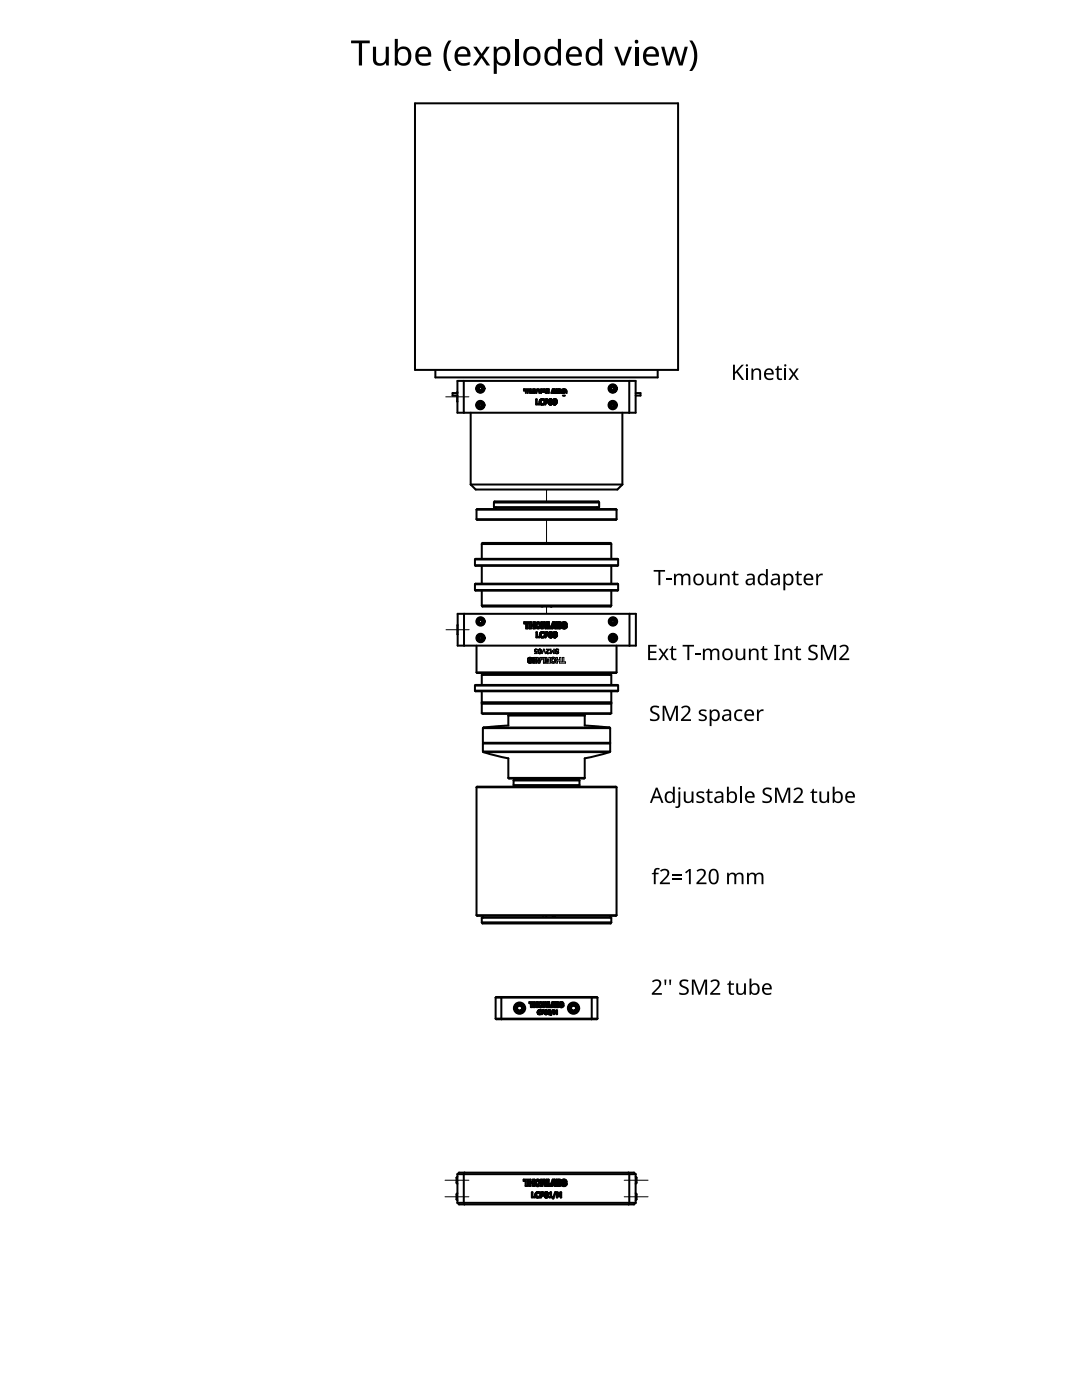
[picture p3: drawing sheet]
<svg xmlns="http://www.w3.org/2000/svg" width="216mm" height="279mm" viewBox="0 0 216 279" stroke-linecap="round" stroke-linejoin="round" font-family="sans-serif">
<g fill="none" stroke="#000" stroke-width=".4">
<path d="M82.8 20.6h52.5v53.2h-52.5zM86.9 73.8v1.5h44.3v-1.5M91.2 78.9l.1 1.2M91.3 78.4h-1v.5h1M91.3 76h35.5v6.4h-35.5zM91.3 78.2l-.1 .2M92.5 76v6.4M95.1 77.6h.1M95.1 77.6l.1 .1M95.1 77.5a.71 .71 0 0 0 .7 .8 .71 .71 0 0 0 .8-.7M95.1 77.5v.1M95.2 77.7h.1"/>
<path d="M95.2 77.7v.1M95.2 77.8h.1M95.2 77.8v.1M95.2 77.9h.1M95.2 77.9l.6 .4M95.3 77.5v.2M95.3 77.5h.1M95.3 77.4l-.2 .1M95.3 77.4v.1M95.3 77.7h.1M95.3 77.7v.1M95.3 77.1l-.2 .4"/>
<path d="M95.3 77.1l.1-.1a.71 .71 0 0 1 1.1 .2M95.3 77.8h.1M95.3 77.8l.2 .3M95.5 77.7l.3 .2M95.5 78.1h.1M95.5 77.3v.4M95.6 78.1h.5M95.7 76.9l-.4 .2M95.7 76.9h.4l.4 .3M95.7 76.9h.1M95.8 78.3h.1M95.9 77.2l.3 .2"/>
<path d="M95.9 77.2l-.4 .1M96.1 78.1h.1M96.1 77.7l-.3 .2M96.2 77.7l-.4 .2M96.2 77.4v.3M96.3 77.9l-.2 .2M96.3 77.9h.1M96.4 77.8l-.1 .1M96.4 77.8h.1M96.4 77.6v.2M96.4 77.6h.1M96.4 77.5v.1"/>
<path d="M96.4 77.5l.2 .1M96.5 77.2l.1 .4M96.6 77.6l-.3 .5-.5 .2M105.3 78.4v-.4h.3v.4M105.9 78.4h.5M107 79.7h.1v.9h.5v.1h-.6zM107.1 78.4v-.3l.2-.2 .3 .2v.3M107.7 79.9v.3M107.8 79.9h-.1M107.9 79.9v.5M107.9 79.9h.1M107.9 79.7l-.1 .2"/>
<path d="M108 79.8l-.1 .1M108 79.7h-.1M108 79.8h.1M108.1 79.8h-.1M108.1 79.8h.1M108.2 79.8h-.1M108.2 79.8l.2 .1M108.2 79.7h-.2M108.2 79.7h.1M108.2 79.7h.2M108.3 77.9l.4 .1v.1l-.4 .1zM108.4 79.7h.1"/>
<path d="M108.4 79.7l.1 .2M108.4 79.9h.1M108.5 79.9h.1M108.9 78.3l.1 .1M108.9 78.3h.1M108.9 78.3l.2-.3-.1-.2-1-.1v.7a.64 .64 0 0 0-.7-.7 .64 .64 0 0 0-.6 .7v-.7h-.3v.4h-.5v-.4h-1.4v.3h.4v.4M109 79.7h-.3v1h.1v-.4h.4l.2-.4M109 79.7h.1M109 79.8h-.2v.4h.2M109 79.8h.1M109.1 79.8h.1M109.1 79.7h.1"/>
<path d="M109.1 78.4v-.7h.4v.7M109.1 78.4v-.7h.3v.7M109.2 79.9h.1M109.2 79.7l.1 .1M109.2 79.9v.1M109.2 80h.1M109.3 79.8h.1M109.3 79.8v.1M109.3 79.9h.1M109.5 79.9v.6M109.6 79.8l-.1 .1M109.6 80h.1"/>
<path d="M109.7 79.9l-.1 .1M109.7 79.9h.1M109.7 79.8v.1M109.8 79.8h-.1M109.8 79.8h.1M109.9 79.8h-.1M109.9 79.8h.1M110 79.8v.1M110 79.7l-.4 .1M110 79.7h.1M110 79.9h.1M110 79.9v.1"/>
<path d="M110 79.7l.1 .1M110 80h.1M110.1 78.4l.2-.7h.3l.3 .7M110.1 79.8l.1 .1M110.2 79.9v.6M110.3 78.4l.2-.4 .1 .4M110.4 79.9v.3M110.4 79.9h.1M110.4 79.8v.1M110.4 79.8h.1M110.5 79.8h-.1M110.5 78.2l.1 .2h-.2z"/>
<path d="M110.5 79.8h.1M110.5 80h.1M110.5 79.9v.1M110.5 79.7v.1M110.5 79.9h.1M110.6 79.7h-.1M110.6 79.9h.1M110.6 79.8v.1M110.6 79.8h.1M110.7 79.8h-.1M110.7 79.8h.1M110.7 79.8l.2 .1"/>
<path d="M110.7 79.7h-.1M110.7 79.7h.1M110.8 79.7h.1M110.9 79.7h.1M110.9 79.9h.1M110.9 80h.1M110.9 79.7l.1 .1M111 79.8l.1 .1M111.1 79.9h.1M111.1 79.9v.1M111.1 80h.1M111.3 77.9l.4 .1v.2h-.4z"/>
<path d="M111.4 78l.3 .1-.3 .1zM111.7 78.4h-.3M111.7 78.4h-.4M112 78.1l.4 .3h-.3zM112 78.4l-.2-.2 .2-.2-.1-.2-.9-.1v.7M112.3 78.9h.4M112.4 78.4h.1M112.4 78l.2 .1zM112.7 78.1h.3v-.2a.62 .62 0 0 0-.9-.1l-.1 .1-.2-.2h-.8v.7l-.3-.7h-.4l-.3 .7M112.7 78.1h.1M112.7 78.1l.4 .3M113 78.4l-.6-.4 .1-.1 .5 .2a.44 .44 0 0 0-.5-.4 .44 .44 0 0 0-.4 .5l.5 .2"/>
<path d="M121.6 77.7v.1M121.6 77.3v.4M121.6 77.8h.1M121.6 77.8l.1 .1M121.7 77.9h.1M121.7 77.9v.1M121.7 77.6l-.1 .1M121.7 77.6v.1M121.7 77.7h.1M121.7 77.7l.1 .3M121.7 78h.1M121.7 78l.1 .1"/>
<path d="M121.8 78.1h.1M121.8 78.1l.5 .2M121.8 78h.1M121.9 78l.3 .2M121.9 77.5l.1 .3M122 77.8l.4 .1M122.2 77.2l.3 .1M122.2 77.2l-.3 .3M122.2 78.2h.1M122.3 78.3h.1M122.5 77.3l.1 .3M122.5 78.1l-.3 .1"/>
<path d="M122.5 78.1h.1M122.6 77.6l-.2 .3M122.7 78l-.2 .1M122.7 78h.1M122.7 77l-.6-.1-.5 .4M122.7 77h.1M122.7 77l.2 .3M122.7 77a.71 .71 0 0 0-1.1 .3M122.8 77.3v.1M122.8 77.3h.1M122.8 77.4h.1M122.8 77.4l.1 .1"/>
<path d="M122.9 77.6l-.2 .4M122.9 77.6h.1M122.9 77.5h.1M122.9 77.5v.1M122.9 77.3a.71 .71 0 0 1-.4 .9 .71 .71 0 0 1-.9-.5M122.9 77.3l.1 .2M123 77.7h.1M123 77.7l-.3 .4-.4 .2M123 77.5h.1M123 77.5v.1M123 77.6v.1M123 77.6h.1"/>
<path d="M125.6 76v6.4M126.8 78.4h1v.5h-1M93.9 96.7l1 1h28.3l1-1M93.9 82.4v14.3M93.9 96.7h30.3M95.1 80.9h.1M95.1 80.8v.1M95.1 80.9l.3 .5 .5 .2M95.1 80.8h.1M95.2 80.8l.2 .5M95.2 80.8h.1M95.2 80.5l-.1 .3"/>
<path d="M95.3 80.5h-.1M95.3 80.4v.1M95.3 80.4h.1M95.4 80.5l-.2 .3M95.4 80.5h.1M95.4 81.3h.1M95.4 81.3l.2 .1M95.4 80.3l-.1 .1M95.4 80.3h.1M95.5 81l.3 .2M95.5 80.2l-.1 .1M95.5 80.2h.1"/>
<path d="M95.6 80.6l-.1 .4M95.6 81.4h.1M95.6 80.2a.71 .71 0 0 0-.4 .9 .71 .71 0 0 0 .9 .4M95.6 80.2h-.1M95.6 80.2l.1 .1M95.6 80.3l-.2 .2M95.7 80.3h-.1M95.7 81.4h.1M95.9 81.6h.1M95.9 80.5l-.3 .1M95.9 80.5l.3 .2M96 81.5l-.1 .1"/>
<path d="M96 81.5h.1M96 80.2l.4 .3M96 80.2h-.4M96 80.2h.1a.71 .71 0 0 1 .3 1M96.1 81.4h-.3M96.1 81.4h.1M96.1 81.5h-.1M96.1 81.4v.1M96.1 81.1l-.3 .1M96.2 80.7l-.1 .4M96.4 80.5h.1M96.4 80.5v.7"/>
<path d="M96.4 81.2l-.3 .3M107.7 80.2v.1M107.7 80.3h.1M107.7 80.3v.1M107.7 80.4h.1M107.7 80.4l.3 .3M107.9 80.4h.1M107.9 80.4v.1M107.9 80.5h.1M107.9 80.5l.1 .1M108 80.7h.1M108 80.6h.1"/>
<path d="M108.1 80.6h.1M108.4 80.7h-.4M108.4 80.7h.1M108.5 80.7h-.1M108.5 80.5h.1M108.5 80.5l-.3 .1M108.5 80.7h.1M108.5 80.5v.2M109.1 80.2h-.1M109.1 80.2h.1M109.2 80.2h-.1M109.2 80.1v.1"/>
<path d="M109.2 80.1h.1M109.2 80v.1M109.5 80.5h.1M109.5 80.5l.1 .1M109.6 80.6l.1 .1M109.6 80.4h.1M109.6 80v.4M109.6 80.4l.1 .1M109.7 80.5v.1M109.7 80.6h.1M109.7 80.7h.1M109.8 80.6h.1"/>
<path d="M109.9 80.6h.1M110 80.6h-.1M110 80.7h-.2M110 80.6h.1M110 80.7h.1M110 80.4v.1M110.1 80.4h-.1M110.1 80v.4M110.1 80.6l-.1 .1M110.2 80.5l-.1 .1M110.4 80.2h.1M110.4 80.2l.1 .1"/>
<path d="M110.5 80.3h.1M110.5 80.6l.1 .1M110.5 80.6h.1M110.5 80.6h.2M110.5 80v.1M110.5 80.1h.1M110.5 80.1v.1M110.5 80.2h.1M110.6 80.2h.1M110.6 80.3h.1M110.6 80.3v.1M110.6 80.4h.1"/>
<path d="M110.7 80.7h-.1M110.7 80.4h.1M110.7 80.7h.1M110.7 80.6h.1M110.8 80.7h-.1M110.8 80.4h-.1M110.8 80.7h.1M110.8 80.5l-.1 .1M110.9 80.5h-.1M110.9 80.3l-.1 .1M110.9 80.5h.1M110.9 80.3h.1"/>
<path d="M110.9 80.3v.2M110.9 80v.1M110.9 80.1h.1M110.9 80.1l-.2 .1M111.1 80v.1M111.1 80.1l-.1 .4-.2 .2M121.6 80.9l.1 .4M121.6 80.9h.1M121.6 80.8v.1M121.6 80.7v.1M121.7 80.9h.1M121.7 81.3l.7 .2"/>
<path d="M121.9 80.7v.3M121.9 81l.4 .2M122 80.3l-.3 .6M122 80.3h.1M122.3 80.5l.3 .2M122.3 80.5l-.4 .2M122.3 81.6h-.1M122.4 81.5h.1M122.5 80.2v.1M122.5 80.2l-.5 .1M122.5 80.2l.3 .4M122.6 80.7v.3"/>
<path d="M122.6 81l-.3 .2M122.7 80.3l-.1-.1a.71 .71 0 0 0-1 .5M122.7 80.3h.1M122.7 80.3l.1 .1M122.8 80.6h.1M122.8 80.4h.1M122.8 80.6l.1 .2M122.8 80.4l.1 .2M122.9 81.2l-.1 .1a.71 .71 0 0 1-1.1 0M122.9 81.2l-.5 .3M122.9 80.8h.1M122.9 80.8v.1"/>
<path d="M122.9 80.6h.1M122.9 80.6l.1 .1M123 80.7v.1M123 80.8h.1M123 80.8a.71 .71 0 0 0-.7-.7 .71 .71 0 0 0-.7 .8M123 80.8l-.1 .1M123 80.8l-.1 .4M124.2 82.4v14.3M94.8 112.8l.1 .1h28.3l.1-.1M94.8 111.7v1.1M94.8 116.6v1.2M94.8 111.7l.1-.2h28.3l.1 .2"/>
<path d="M94.8 112.8h28.5M94.8 111.7h28.5M94.8 117.8l.1 .1h28.3l.1-.1M94.8 116.6l.1-.1h28.3l.1 .1M94.8 117.8h28.5M94.8 116.6h28.5M95.1 101.7v1.9M95.1 103.6l.1 .2h27.7l.1-.2M95.1 101.7l.1-.1h27.7l.1 .1M95.1 103.6h27.9M95.1 101.7h27.9M96.1 108.6v2.9"/>
<path d="M96.1 112.9v3.6M96.1 117.9v2.9M96.1 108.6l.2-.2h25.5l.2 .2M96.1 108.6h25.9M98.6 100.3l.1-.2h20.7l.2 .2M98.6 100.3v.9h21v-.9M98.6 100.3h21M99 101.2v.4M119.2 101.2v.4M121.7 101.6h.1M121.8 101.6h.1M122 108.6v2.9"/>
<path d="M122 112.9v3.6M122 117.9v2.9M123 101.7v1.9M123.3 111.7v1.1M123.3 116.6v1.2M91.3 122.5h35.6v6.4h-35.6zM91.3 124.7v1.9M92.6 122.5v6.4M94.8 136.8v1M94.8 137.8l.1 .2h28.3l.1-.2M94.8 136.8l.1-.1h28.3l.1 .1M94.8 137.8h28.5"/>
<path d="M94.8 136.8h28.5M95.1 128.9v5.3M95.1 134.2l.1 .1h27.7l.1-.1M95.1 134.2h27.9M95.2 124.1h.1M95.2 124.1v.1M95.2 127.4h.1M95.2 127.3v.1M95.2 124a.71 .71 0 0 0 .6 .7 .71 .71 0 0 0 .8-.6M95.2 124h.1M95.2 127.4v.2M95.2 127.2v.1"/>
<path d="M95.2 124.2h.1M95.2 124.2v.1M95.2 127.2h.1M95.2 127.6h.1M95.2 124.3h.1M95.2 124.3l.1 .1M95.2 127.6l.1 .1M95.2 127.3l.2 .5M95.2 127.3h.1M95.3 124.4h.1M95.3 124.4l.6 .3M95.3 127.7h.1"/>
<path d="M95.3 127.7l.6 .3M95.3 126.9l-.1 .3M95.3 126.9h.1M95.3 124v.2M95.3 124h.1M95.3 123.9l-.1 .1M95.3 123.9v.1M95.3 124.2h.1M95.3 124.2l.3 .4M95.3 123.6l-.1 .4M95.3 123.6l.1-.1a.71 .71 0 0 1 1.1 .2M95.4 126.8l-.1 .1"/>
<path d="M95.4 126.8h.1M95.4 127l-.2 .3M95.4 127h.1M95.4 127.8h.1M95.4 127.8l.2 .1M95.5 126.8h-.1M95.5 126.8h.1M95.6 127.5l.2 .2M95.6 126.7l-.1 .1M95.6 124.2l.3 .2M95.6 126.7h.1M95.6 124.6h.1"/>
<path d="M95.6 123.8v.4M95.6 124.6l.4 .1M95.6 127.1v.4M95.6 127.9h.1M95.6 126.7a.71 .71 0 0 0-.4 .9 .71 .71 0 0 0 1 .4M95.6 127.9h.2M95.7 126.8l-.3 .2M95.7 126.8h.1M95.7 126.7v.1M95.8 123.4l-.5 .2M95.8 123.4h.4l.3 .3M95.8 123.4h.1"/>
<path d="M95.8 127.9h.1M95.9 124.7h.1M95.9 123.7l.3 .2M95.9 123.7l-.3 .1M95.9 128h.1M95.9 127l-.3 .1M95.9 127l.3 .2M96 124.7h.1M96 128h-.1M96.1 128h-.1M96.1 126.6l.3 .4M96.1 126.6l-.5 .1"/>
<path d="M96.1 126.6l.1 .1a.71 .71 0 0 1 .3 1M96.1 127.9h-.3M96.1 127.9h.1M96.1 124.6l-.1 .1M96.1 124.6h.1M96.1 136.7v-2h25.9v2M96.1 138v4.3M96.1 120.8l.2 .3h25.5l.2-.3M96.1 120.8h25.9M96.2 128h-.1M96.2 127.9h-.1M96.2 127.9v.1"/>
<path d="M96.2 127.6l-.4 .1M96.2 124.2l-.3 .2M96.2 123.9v.3M96.2 127.2v.4M96.4 134.3v.4M96.4 124.4l-.3 .2M96.4 124.4h.1M96.4 124.3v.1M96.4 124.3h.1M96.4 126.9v.1M96.4 127l.2 .5M96.5 127.7l-.3 .3"/>
<path d="M96.5 124.1l-.1 .2M96.5 124.1h.1M96.5 127.7h.1M96.5 124v.1M96.5 124l.1 .1M96.5 123.7l.1 .4M96.5 127.6v.1M96.5 127.6h.1M96.5 124.3l-.2 .3-.4 .1M96.5 124.3h.1M96.6 127.5l-.1 .1M96.6 127.5h.1"/>
<path d="M96.6 124.2l-.1 .1M96.6 124.2h.1M96.6 124.1v.1M104.6 124.2h1.4v.4h.4v-.4h.4v1.2h-.4v-.5h-.4v.5h-.4v-1h-.3v1h-.3v-1h-.4zM107 126.2h.1v.9h.5v.1h-.6zM107.7 126.7h.1M107.7 126.7v.1M107.7 126.8h.1M107.7 126.8v.1M107.7 126.9h.1M107.8 126.9h.1M107.8 126.9l.2 .3h.5"/>
<path d="M107.8 126.3l-.1 .4M107.9 126.3h-.1M107.9 126.8v.1M107.9 126.9v.1M107.9 126.5v.3M107.9 126.4v.1M107.9 127h.1M108 127h.1M108 126.2l-.1 .1M108 127v.1M108 126.2h.1M108 127.1h.1"/>
<path d="M108.1 121.1h.1M108.1 126.3l-.2 .1M108.1 127.1h.1M108.1 126.3h.1M108.2 126.3h-.1M108.2 127.1h.1M108.2 126.3h.1M108.2 126.3l.4 .1M108.3 121.1h.1M108.3 124.4h.4l.1 .2-.5 .1zM108.4 126.2h-.4M108.4 126.2h.1"/>
<path d="M108.5 126.2l.1 .2M108.5 127.2h.1M108.6 126.4h.1M108.6 127h.1M108.6 127l-.4 .1M108.6 127.1l-.1 .1M108.6 127v.1M108.9 124.8h.1M109 126.2h-.2v1h.1v-.4h.2M109 126.2h.1M109.1 126.7h-.1M109.1 126.8h.1"/>
<path d="M109.1 126.2h.1M109.1 126.3h-.2v.4h.1M109.1 126.3h.1M109.1 126.7h.1M109.2 126.7h-.1M109.2 126.3h.1M109.2 126.7h.1M109.2 126.2h.1M109.2 124.2h.3v.9h.5l.4-.9h.3l.4 1.1v-1.1l.9 .1v.2l-.1 .2 .2 .3 .6 .1v-.2l-.4-.1-.2-.3a.48 .48 0 0 1 .5-.3 .48 .48 0 0 1 .4 .4l-.5-.2-.1 .1 .5 .2a.45 .45 0 0 1-.2 .7 .45 .45 0 0 1-.6-.3l-.1 .1-.4 .2h-.8l-.1-.2h-.4v.2h-1.1zM109.2 126.3v.1M109.2 126.4h.1M109.2 126.6h.1"/>
<path d="M109.3 126.4h.1M109.3 126.6h-.1M109.3 126.6h.1M109.3 126.4v.1M109.3 126.2h.1M109.3 126.5h.1M109.3 126.2v.1M109.3 126.3h.1M109.4 126.3h.1M109.4 126.3v.1M109.4 126.4l-.1 .3-.2 .1M109.6 127.1h.1"/>
<path d="M109.6 127.1l.1 .1M109.7 127.2h.1M109.7 126.2l-.2 .4 .1 .5M109.7 126.8v.1M109.7 126.9h.1M109.7 126.5v.3M109.7 126.9v.1M109.7 126.4v.1M109.7 126.2h.1M109.7 127h.1M109.7 126.4h.1M109.7 127l.1 .1"/>
<path d="M109.8 126.3l-.1 .1M109.8 127.1h.1M109.8 127.2h.2M109.8 126.3h.1M109.9 127.1h.1M109.9 126.3h-.1M109.9 126.3h.1M109.9 121.1h.1M110 127.1h-.1M110 126.3h.1M110 127.1h.1M110 126.2h.1"/>
<path d="M110 126.2h-.3M110 127.2h.1M110 121.1h.1M110.1 126.4h.1M110.1 127l-.1 .1M110.1 127h.1M110.1 127.2h-.1M110.1 126.4v.1M110.1 126.2h.1M110.1 126.9v.1M110.1 126.5v.3M110.1 126.9h.1"/>
<path d="M110.1 126.8v.1M110.1 127.2h.1M110.1 126.2l.1 .4v.5M110.1 127.1v.1M110.2 127.1h-.1M110.4 126.6v.1M110.4 126.4v.2M110.4 126.7l.2 .1M110.5 126.3l-.1 .1M110.5 126.3h.1M110.5 124.5l.2 .5h-.3zM110.5 124.6l.1 .3h-.2z"/>
<path d="M110.6 126.5h.1M110.6 126.5v.1M110.6 126.6h.1M110.6 126.4v.1M110.6 126.2l-.1 .1M110.6 126.4h.1M110.6 126.6v.1M110.6 126.8h.1M110.6 126.2h.1M110.6 126.3v.1M110.6 126.7h.1M110.6 126.3h.1"/>
<path d="M110.7 126.3h-.1M110.7 126.2h-.1M110.7 126.7h.1M110.7 127.2h.1M110.7 126.8h.1M110.7 126.3h.1M110.7 127.1h-.2l.2 .1M110.7 126.2h.1M110.8 127.2h-.1M110.8 127.1h-.1M110.8 126.3h-.1M110.8 126.3l.1 .1"/>
<path d="M110.8 126.2h-.1M110.8 126.2h.1M110.8 126.8h-.1M110.8 127.2h.1M110.8 126.8h.1M110.8 127.1h.1M110.9 127.2h-.1M110.9 126.8h-.1M110.9 126.2h.1M110.9 127l-.1 .1M110.9 126.8h.1M110.9 127h.1"/>
<path d="M110.9 126.4h.1M110.9 126.9v.1M111 126.8h-.1M111 126.8h.1M111 126.2l.1 .2M111 126.9h-.1M111 126.4v.1M111 126.8v.1M111 126.5h.1M111 126.5v.1M111 126.6h.1M111 126.6l-.3 .1"/>
<path d="M111.1 126.4h.1M111.1 126.4v.1M111.1 126.5h.1M111.1 126.5v.1M111.1 126.6h.1M111.1 126.6l-.2 .6M111.4 124.4l.3 .1v.2h-.3zM111.4 124.8l.4 .1v.2l-.4 .1zM111.4 124.9l.4 .1-.4 .1zM111.4 124.5l.3 .1-.3 .1zM112.1 124.6l.3 .3h-.3zM112.4 124.9l.3 .1-.2 .1z"/>
<path d="M112.5 124.5l.2 .1zM112.7 124.6h.4v-.2a.62 .62 0 0 0-.9-.1l-.1 .1-.2-.2h-.9v.7l-.3-.7h-.4l-.3 .9h-.4v-.9h-.5v1.2l-.2-.6M112.7 124.6h.1M112.7 124.6l.2 .1a.51 .51 0 0 1-.1 .7 .51 .51 0 0 1-.7-.2l-.4 .2h-.9l-.1-.2h-.3l-.1 .2h-1.5l-.1-.4h-.4v.4h-.3v-1.2h.7a.36 .36 0 0 1 .4 .2 .36 .36 0 0 1-.2 .4M121.6 127.3l.1 .4M121.6 127.3l.1 .1M121.6 127.2v.1M121.6 127.2h.1M121.6 124.2l.1 .1M121.6 127.1v.1M121.6 127.1h.1M121.6 123.8v.4"/>
<path d="M121.7 124.3h.1M121.7 124.3v.1M121.7 124.4h.1M121.7 124.4l.1 .1M121.7 127.3v.1M121.7 127.3h.1M121.7 124.1l-.1 .1M121.7 124.1v.1M121.7 127.7l.1 .1M121.7 124.2h.1M121.7 124.2l.5 .5M121.7 134.3v.4"/>
<path d="M121.8 124.5h.1M121.8 124.5l.1 .1M121.8 127.8h.1M121.8 127.8l.1 .1M121.9 124.6h.1M121.9 124.6l.4 .1M121.9 126.9l-.2 .4M121.9 126.9h.1M121.9 127.9h.1M122 123.9l.1 .4M122 127.9l.5 .1M122 138v4.3"/>
<path d="M122 127.1v.4M122 127.5l.3 .2M122 126.7l-.1 .2M122 126.7h.1M122.1 124.3l.3 .1M122.2 123.7l.4 .1M122.2 123.7l-.2 .2M122.2 124.7h.1M122.3 128h.1M122.3 124.7h.1M122.3 127l.3 .1M122.3 127l-.3 .1"/>
<path d="M122.5 128h.1M122.6 126.7h.1M122.6 126.7h-.6M122.6 123.8l.1 .3M122.6 126.7l.2 .3M122.6 124.6l-.4 .1M122.6 124.6h.1M122.6 127.1v.4M122.6 127.5l-.3 .2M122.7 124.1l-.3 .3M122.7 126.7h-.1a.71 .71 0 0 0-1 .4M122.7 126.7h.1"/>
<path d="M122.7 126.7l.1 .2M122.7 124.5l-.1 .1M122.7 124.5h.1M122.7 123.5l-.6-.1-.5 .4M122.7 123.5h.1M122.8 123.5l.2 .3M122.8 123.5a.71 .71 0 0 0-1.2 .3M122.8 127h.1M122.8 127l.1 .1M122.8 126.9h.1M122.9 127.1h.1M122.9 126.9h.1"/>
<path d="M122.9 123.8v.1M122.9 123.8h.1M122.9 127.1v.2M122.9 123.9h.1M122.9 126.9v.1M122.9 124.2l-.2 .3M122.9 124.2h.1M122.9 123.9v.1M122.9 127.7l-.1 .1a.71 .71 0 0 1-1.1-.1M122.9 127.7l-.4 .3M122.9 124.1v.1M122.9 124.1h.1"/>
<path d="M122.9 124h.1M122.9 124v.1M122.9 127.3h.1M122.9 127.3v.1M122.9 127h.1M122.9 127l.1 .1M123 127.1h.1M123 127.1v.1M123 123.8a.71 .71 0 0 1-.5 .9 .71 .71 0 0 1-.9-.5M123 123.8v.1M123 124.2h.1M123 124.2l-.3 .4-.4 .1"/>
<path d="M123 127.2h.1M123 123.9v.1M123 127.2v.1M123 124h.1M123 124.1v.1M123 127.3a.71 .71 0 0 0-.7-.7 .71 .71 0 0 0-.7 .7M123 124v.1M123 127.3l-.1 .1M123 127.3l-.1 .4M123 128.9v5.3M123.3 136.8v1M125.6 122.5v6.4"/>
<path d="M95.1 157.1v25.6M95.1 157.1l.1-.1h27.7l.1 .1M95.1 157.1h27.9M96.1 140.4h25.9M96.1 142.3l.3 .2h25.4l.2-.2M96.1 142.3h25.9M96.1 140.2h25.9M96.4 145.3v2.9M96.4 148.4v1.6M96.4 148.2v.1M96.4 148.2h25.4M96.4 145.3h25.4"/>
<path d="M96.4 148.4h25.4M96.4 150h25.4M96.4 150l.1 .1M96.4 148.3v.1M96.4 148.3h25.3M96.5 150.1l4.9 1.2v4M96.5 145.2l-.1 .1M96.5 145.2h25.1M96.5 150.1h25.1M101.4 142.8v2l-4.9 .4M101.4 155.3l.2 .1h14.9l.2-.1M101.4 142.8l.2-.1h14.9l.2 .1"/>
<path d="M101.4 155.3h15.3M101.4 142.8h15.3M101.8 142.7h.1M101.9 142.7h.1M102.2 142.7h.1M102.5 156.7l.1 .2h12.9l.1-.2M102.5 155.8v.9M102.5 155.4l.2 .1M102.5 156.7h13.1M102.5 155.8h13.1M102.7 142.5v.1M102.7 155.5v.2"/>
<path d="M102.7 155.7l-.2 .1M102.7 142.6l-.2 .1M102.7 155.7h12.7M102.7 155.5h12.7M102.7 142.6h12.7M115.4 142.5v.1M115.4 155.5v.2M115.4 155.7l.2 .1M115.4 142.6l.2 .1M115.6 155.8v.9M115.6 155.4l-.2 .1M115.7 142.7h.1"/>
<path d="M115.8 142.7h.1M115.9 142.7h.1M116.1 142.7h.1M116.2 142.7h.1M116.7 142.8v2l4.9 .4M121.6 145.2l.2 .1M121.6 150.1l-4.9 1.2v4M121.7 148.3l.1 .1M121.8 145.3v2.9M121.8 148.4v1.6M121.8 148.2l-.1 .1M121.8 150l-.2 .1"/>
<path d="M123 157.1v25.6M95.1 182.7l.1 .1h27.7l.1-.1M95.1 182.7h27.9M96.1 184.1v-.9h25.9v.9M96.1 184.1l.2 .2h25.5l.2-.2M96.1 184.1h25.9M96.4 182.8v.4M98.9 199.1l.1-.1h20.1l.1 .1M98.9 199.1h20.3M98.9 199.1v4.2M100.1 199v4.4M105.6 200h1.1v.4h.4v-.4h.3v1h-.3v-.4h-.4v.4h-.2v-.8h-.3v.8h-.3v-.8h-.3z"/>
<path d="M108.3 182.8h.1M109 182.8h.1M110.2 182.8h.1M110.4 182.8h.1M110.5 182.8h.1M110.8 182.8h.1M118 199v4.4M119.2 199.1v4.2M121.7 182.8v.4M98.9 203.3l.1 .1h20.1l.1-.1M98.9 203.3h20.3M103.2 201.5l.5 .3"/>
<path d="M103.2 200.9v.6M103.7 200.6l-.5 .3M103.7 200.6l.5 .3M104.2 200.9v.6M104.2 201.5l-.5 .3M107.3 202h.1M107.3 202v.1M107.3 202.1h.1M107.3 202.1v.1M107.3 202.2h.1M107.3 202.2l.1 .1M107.4 202.3h.1"/>
<path d="M107.4 202.1h.1M107.4 201.9v.2M107.4 202.1v.1M107.4 201.9h.1M107.4 202.3l.1 .1M107.4 201.8v.1M107.4 202.2h.1M107.5 201.8h-.1M107.5 202.2v.1M107.5 201.8h.1M107.5 202.4h.1M107.5 202.3h.1"/>
<path d="M107.5 201.7v.1M107.6 201.7h-.1M107.6 201.7h.1M107.6 202.3h.1M107.6 201.6l-.3 .4M107.6 202.4h.1M107.6 201.6h.1M107.7 201.7h-.1M107.7 201.7h.1M107.7 201.6h.1M107.7 201.6h-.1M107.8 201.6h.1"/>
<path d="M107.8 201.7h.1M107.8 201.6l.1 .1M107.8 201.7l.1 .1M107.8 202.4h-.2M107.9 202.4h.1M107.9 201.8h.1M107.9 201.7h.1M107.9 202.2h.1M107.9 202.2l-.2 .1M107.9 202.2v.2M107.9 201.7v.1M108.3 201.7h-.1v.3h.1"/>
<path d="M108.3 202h.1M108.3 201.7h.1M108.3 201.6h.1M108.3 201.6h-.2v.8l.1-.3h.1M108.4 201.7h.1M108.4 200.5h.1M108.4 201.6h.1M108.4 202h-.1M108.4 202.1h-.1M108.4 201.7v.1M108.4 201.6v.1M108.4 202h.1"/>
<path d="M108.4 201.8h.1M108.4 202.1h.1M108.4 201.8v.1M108.4 201.9v.1M108.5 201.7h.1M108.5 202.1h-.1M108.5 201.7v.1M108.5 201.8h.1M108.6 201.8h.1M108.6 201.8l-.1 .3M108.6 200.2h.3l.1 .2h-.4zM108.7 201.8h.1"/>
<path d="M108.7 201.7v.1M108.8 201.7h-.1M108.8 201.7h.1M108.9 201.7h-.1M108.9 201.7h.1M108.9 201.9v.1M108.9 202.3h-.2l.2 .1M108.9 201.9h.1M108.9 202.3h.1M108.9 202h.1M108.9 201.6l-.2 .2M108.9 201.6h.1"/>
<path d="M109 202.4h-.1M109 201.6h.1M109 201.7h.1M109 202h.1M109 201.9h.1M109 202.3h.1M109 202v.1M109 201.7v.1M109 202.1h.1M109 202l.1 .1M109 202.4h.1M109 201.8v.1"/>
<path d="M109 201.8h.1M109.1 202.1h.1M109.1 202.2l-.1 .1M109.1 202.4h-.1M109.1 201.7l.1 .1M109.1 202h-.1M109.1 202.1v.1M109.1 202.2h.1M109.1 200.5l.2 .5v-1h.3v.7M109.1 202h.1M109.1 200.5h.1M109.1 201.9h.1"/>
<path d="M109.2 201.8h.1M109.2 202.1h.1M109.2 202.1v.1M109.2 202.2l-.1 .2M109.3 202.3l.3 .1M109.3 202.3h.1M109.3 202.3h.3M109.4 201.8h.1M109.4 201.7v.1M109.5 201.7h-.1M109.5 201.7h.1M109.5 201.9l.1 .1"/>
<path d="M109.6 201.9h-.1M109.6 201.7h.1M109.6 201.7h-.1M109.6 201.9h.1M109.6 202.3h.1M109.6 201.6l-.2 .2M109.6 201.6h.1M109.6 202h.1M109.7 202.4h-.1M109.7 202v.1M109.7 201.7h.1M109.7 201.6h.1"/>
<path d="M109.7 201.7v.1M109.7 202h.1M109.7 202.3h.1M109.7 202.4h.1M109.7 201.9h.1M109.7 201.6l.1 .2M109.7 201.8v.1M109.7 202.1h.1M109.7 201.8h.1M109.7 202.2v.1M109.7 202.2h.1M109.7 202.1v.1"/>
<path d="M109.8 201.9h.1M109.8 202h.1M109.8 202v.1M109.8 202.1h.1M109.8 201.8h.1M109.8 202.2l-.1 .2M110.3 201.6l-.4 1zM110.4 200.3l.1 .3h-.3zM110.4 200.4v.2h-.1zM110.5 201.6h.1l.2 .5 .2-.5h.2v.8l-.1-.7-.2 .5-.3-.5-.1 .7zM110.8 200.6l-.3-.6h-.3l-.3 .7M110.8 200l.7 .1v.4l.1 .1 .5 .2v-.2l-.4-.2 .1-.4a.38 .38 0 0 1 .6 .3h-.3"/>
<path d="M111 200.2h.3v.2h-.3zM111 200.5l.4 .1v.2h-.4zM111.1 200.6l.3 .1-.3 .1zM111.1 200.3h.2l-.2 .1zM111.6 200.4l.3 .2h-.3zM111.9 200.6l.2 .1zM111.9 200.3h.2zM112.1 200.3h-.2l.2 .1M112.1 200.4h.3a.44 .44 0 0 0-.3-.4 .44 .44 0 0 0-.5 .2l-.1-.2h-.7v.9l-.3-.9h-.2l-.3 .7h-.5v-.7h-.2v1h.9v-.2h.3l.1 .2h.7l.3-.3a.36 .36 0 0 0 .5 .3 .36 .36 0 0 0 .2-.6h-.2M112.1 200.4h.1M112.2 200.4h.1a.41 .41 0 0 1-.1 .6 .41 .41 0 0 1-.6-.2l-.3 .2h-.7l-.1-.1h-.3v.1h-1.2l-.1-.3-.3-.1v.4h-.2v-1l.8 .1-.1 .4M113.9 200.9v.6"/>
<path d="M113.9 201.5l.5 .3M114.4 200.6l-.5 .3M114.4 200.6l.5 .3M114.9 200.9v.6M114.9 201.5l-.5 .3M91.3 234.3v5.8M91.3 234.8l-.2 .2v1.1l.2 .2M91.3 238.1l-.2 .2v1.1l.2 .2M91.3 234.3l.3-.3h34.9l.3 .3M91.3 234.3h35.5M92.7 234l-.2 .3v5.8l.2 .3M104.5 235.4h1.4v.5h.4v-.5h.4v1.3h-.4v-.5h-.4v.5h-.3v-1h-.4v1h-.3v-1h-.4z"/>
<path d="M106.1 238h.2v.9h.5v.1h-.7zM106.7 236.1h.1M106.8 238.5v.1M106.8 238.6h.1M106.8 238.6l.1 .1M106.9 238.7h.1M106.9 238.7v.1M106.9 238.8l.1 .1M107 238.9h.1M107 238.4v.3M107 238.3v.1M107 238.2v.1"/>
<path d="M107 238.7l.1 .1M107 238.2h.1M107.1 238.8l.1 .1M107.1 238.9v.1M107.2 238.1l-.2 .1M107.2 238.9h.1M107.2 238.1h.1M107.3 238l-.1 .1M107.3 238.9h.1M107.3 238h.1M107.3 238l.2 .1M107.5 238.1h.1"/>
<path d="M107.5 239h-.4M107.6 239h-.1M107.6 238.1l.1 .1M107.6 238.9v.1M107.6 238.9h.1M107.7 238.2h.1M107.7 238.8l-.4 .1M107.7 238.8h.1M107.7 238.8l-.1 .1M107.7 238.2l-.2-.2h-.4l-.2 .2-.1 .3M108.1 238h.1M108.1 238h-.2v1h.1v-.4h.3"/>
<path d="M108.2 238.5h-.1M108.2 238h.1M108.2 238.1h-.2v.4h.1M108.2 238.1h.1M108.2 238.5h.1M108.3 238.5h-.1M108.3 238.1h.1M108.3 235.7h.4v.2l-.4 .1zM108.3 238.4v.1M108.3 238.4h.1M108.3 238.1v.1M108.3 238h.1"/>
<path d="M108.3 238.2h.1M108.4 238.4h-.1M108.4 238.4h.1M108.4 238.2h.1M108.4 238.5l-.1 .1M108.4 238l.1 .2M108.4 238.3h.1M108.4 238.2v.1M108.5 238.2h.1M108.5 238.2l-.1 .3M108.7 238.1l-.1 .4 .2 .4M108.8 238l-.1 .1"/>
<path d="M108.8 238.9h.1M108.8 238h.1M108.8 238.4v.3M108.8 238.3v.1M108.8 238.7h.1M108.8 238.7v.1M108.8 238.2v.1M108.8 238.9l.3 .1M108.8 238.2h.1M108.8 238.8h.1M108.8 236.1l.3 .5M108.8 236.1h.1"/>
<path d="M108.8 238.1v.1M108.9 238.8v.1M108.9 238.1h-.1M108.9 238.1h.1M108.9 237.9l-.1 .1M108.9 238.9h.1M108.9 237.9h.1M109 238.9h.1M109 238l-.1 .1M109 238h.1M109 238l.1 .1M109.1 238.9h-.1"/>
<path d="M109.1 238.1h.1M109.1 238.9h.1M109.1 237.9h.1M109.1 237.9h-.2M109.1 239h.1M109.1 237.9l.1 .1M109.1 235.5h.3v.9h.6l.3-.9h.3l.4 1v-1l.9 .1 .1 .2-.2 .2 .2 .2 .7 .2-.1-.2-.4-.1-.1-.3a.48 .48 0 0 1 .4-.4 .48 .48 0 0 1 .5 .4l-.5-.1-.1 .1 .5 .2a.46 .46 0 0 1-.2 .7 .46 .46 0 0 1-.7-.4v.2l-.4 .1h-.9v-.2h-.4l-.1 .2h-1.1zM109.1 238.8v.1M109.2 238.1v.1M109.2 238.8h-.1M109.2 238.2h.1M109.2 238.9l-.1 .1"/>
<path d="M109.2 238h.1M109.2 238.2v.1M109.2 238.7v.1M109.2 238.7h.1M109.2 238.3h.1M109.2 238.3v.4M109.2 238.9h.1M109.2 238l.1 .1M109.3 238.1v.5l-.1 .3M109.7 238.1h.1M109.8 238.1h.1M109.8 238v.1"/>
<path d="M109.9 238h-.1M109.9 238h.1M109.9 238h.1v.9l.2 .1h-.6l.2-.1v-.7h-.2l.1-.1M110.4 235.8l.2 .4h-.3zM110.5 235.9l.1 .3h-.2zM110.8 237.9h.1l-.5 1.3h-.1zM111.1 238h.2l.3 .5 .2-.5h.2v1h-.1v-.9l-.3 .6-.4-.6v.9h-.1zM111.3 236.1h.4v.3h-.4zM111.3 235.7h.4v.2l-.4 .1zM111.4 236.2l.3 .1-.3 .1zM111.4 235.7l.3 .1-.3 .1zM112 235.9l.4 .3h-.3z"/>
<path d="M112.4 236.2l.3 .1h-.2zM112.4 235.8l.2 .1zM112.7 235.9h.4l-.1-.2a.61 .61 0 0 0-1-.1l-.2-.2h-.8v.8l-.3-.8h-.4l-.4 .9h-.4v-.9h-.4v1.3M112.7 235.9h.1M112.7 235.9l.2 .1a.52 .52 0 0 1-.1 .7 .52 .52 0 0 1-.8-.2l-.3 .2h-1l-.1-.2h-.3l-.1 .2h-1.5v-.4l-.4-.1v.5h-.4v-1.3l1.1 .2v.2l-.2 .3M125.4 234l.2 .3v5.8l-.2 .3M126.8 234.3v5.8M126.8 238.1l.2 .2v1.1l-.2 .2M126.8 234.8l.2 .2v1.1l-.2 .2M91.3 240.1l.3 .3h34.9l.3-.3M91.3 240.1h35.5"/>
<circle cx="95.8" cy="77.5" r=".84"/>
<circle cx="95.8" cy="77.5" r=".57"/>
<circle cx="95.8" cy="77.5" r=".32"/>
<circle cx="122.3" cy="77.5" r=".84"/>
<circle cx="122.3" cy="77.5" r=".57"/>
<circle cx="122.3" cy="77.5" r=".32"/>
<circle cx="95.8" cy="80.8" r=".84"/>
<circle cx="95.8" cy="80.8" r=".32"/>
<circle cx="95.8" cy="80.8" r=".57"/>
<circle cx="122.3" cy="80.8" r=".84"/>
<circle cx="122.3" cy="80.8" r=".57"/>
<circle cx="122.3" cy="80.8" r=".32"/>
<circle cx="95.9" cy="124" r=".84"/>
<circle cx="95.9" cy="127.3" r=".84"/>
<circle cx="95.9" cy="127.3" r=".32"/>
<circle cx="95.9" cy="124" r=".32"/>
<circle cx="95.9" cy="124" r=".57"/>
<circle cx="95.9" cy="127.3" r=".57"/>
<circle cx="107.4" cy="124.8" r=".64"/>
<circle cx="107.4" cy="124.8" r=".34"/>
<circle cx="122.3" cy="127.3" r=".84"/>
<circle cx="122.3" cy="124" r=".84"/>
<circle cx="122.3" cy="127.3" r=".57"/>
<circle cx="122.3" cy="124" r=".57"/>
<circle cx="122.3" cy="127.3" r=".32"/>
<circle cx="122.3" cy="124" r=".32"/>
<circle cx="103.7" cy="201.2" r=".5"/>
<circle cx="103.7" cy="201.2" r=".8"/>
<circle cx="103.7" cy="201.2" r="1.13"/>
<circle cx="103.7" cy="201.2" r="1"/>
<circle cx="107.8" cy="200.5" r=".51"/>
<circle cx="107.9" cy="200.5" r=".27"/>
<circle cx="114.4" cy="201.2" r=".5"/>
<circle cx="114.4" cy="201.2" r=".8"/>
<circle cx="114.4" cy="201.2" r="1.13"/>
<circle cx="114.4" cy="201.2" r="1"/>
<circle cx="107.3" cy="236" r=".35"/>
<circle cx="107.3" cy="236.1" r=".66"/>
</g>
<g fill="#000">
<circle cx="109.2" cy="79.9" r=".2"/>
<circle cx="110.7" cy="80.4" r=".2"/>
<circle cx="110.9" cy="80.3" r=".2"/>
<circle cx="109.2" cy="126.3" r=".2"/>
<circle cx="110.7" cy="126.8" r=".2"/>
<circle cx="111" cy="126.8" r=".2"/>
<circle cx="107.9" cy="202.4" r=".2"/>
<circle cx="108.3" cy="201.7" r=".2"/>
<circle cx="108.4" cy="200.5" r=".2"/>
<circle cx="108.4" cy="201.8" r=".2"/>
<circle cx="108.7" cy="201.8" r=".2"/>
<circle cx="108.9" cy="202" r=".2"/>
<circle cx="108.9" cy="201.7" r=".2"/>
<circle cx="109" cy="202.1" r=".2"/>
<circle cx="109.4" cy="201.8" r=".2"/>
<circle cx="109.6" cy="202" r=".2"/>
<circle cx="109.6" cy="201.7" r=".2"/>
<circle cx="109.7" cy="202.1" r=".2"/>
<circle cx="108.3" cy="238.1" r=".2"/>
</g>
<g fill="none" stroke="#000" stroke-width=".2">
<path d="M105.4 131.8v.1M105.4 131.9h.2M105.6 131.6h.1M105.6 131.5v.1M105.6 131.9h.1M105.6 131.5h.1M105.6 131.9h-.3l.2 .4h.4l.3-.2M105.6 131.6h.1a.37 .37 0 0 1 .4 .2 .37 .37 0 0 1 0 .4h-.1M105.6 132h-.3l.2 .2 .5 .1M105.6 132h.1M105.6 132l.3 .1M105.6 131.6l.3 .1"/>
<path d="M105.7 131.5h-.1M105.7 132h.1M105.7 131.5h.1M105.7 131.5l.5 .1 .1 .2-.1 .2M105.8 132h.1M105.8 131.9l.1 .1M105.8 131.5l.1 .1M105.9 131.6h.1M105.9 132.1h.1M105.9 131.6v.1M105.9 132h.1M105.9 131.7h.2l.1 .1"/>
<path d="M105.9 131.7l.3 .2M105.9 132v.1M106 132.2v.1M106 131.2l-.6 .1-.1 .3 .1 .2M106 131.2l.1 .1M106.1 131.3h.1M106.1 131.3l.1 .1M106.2 132.1h.1M106.2 131.4l.3-.2h.9v.2h.3l.1-.2h1.3l.1 .4M106.2 132.1l.1 .2M106.2 131.9h.1M106.2 131.4v.1l-.2-.2-.3-.1-.4 .3a.36 .36 0 0 0 .5 .4"/>
<path d="M106.2 131.4l.4-.1h.7l.1 .1h.3l.1-.1h1v1h-.3v-.8h-.5l-.3 .8h-.3l-.3-1v1h-.7l-.2-.3M106.2 131.8v.1M106.3 132.3h.1M106.4 131.7h.1M106.4 131.6v.1M106.4 131.5v.1M106.5 131.7h.1M106.5 131.6v.1M106.5 131.6h.1M106.5 132.1h.1M106.5 131.5h-.1M106.5 131.9v.2"/>
<path d="M106.5 131.5v.1M106.5 131.5h.3v.2h-.3M106.5 131.5h.3v.3l-.3-.1M106.5 131.5h.1M106.5 131.9h.3v.2h-.3M106.5 131.9h.1M106.5 132h.1M106.6 131.9l-.1 .1M106.6 131.9h.1M106.6 131.9h.2v.2h-.2M106.6 129.9h.1M106.7 129.9v.1"/>
<path d="M106.7 129.7l-.1 .2M106.7 129.6v.1M106.7 129.6h.1M106.7 130l.1 .1M106.8 129.6h-.1M106.8 130.1h.1M106.8 129.7v.3h.4v.4h-.5l.4-.1v-.2h-.2M106.8 129.7h.1M106.9 129.7h.3M106.9 129.7h-.1M106.9 129.5l-.1 .1M106.9 130.1h.1"/>
<path d="M106.9 129.5l.3 .1v.1M106.9 129.5h.1M107.2 129.7h.1M107.4 131.6h.3l-.1 .4zM107.5 131.7h.1v.2zM107.6 129.7l.3 .1-.1 .6-.3-.2zM107.6 129.5l-.2 .5 .2 .5M107.6 130.5h.1M107.7 129.5h-.1M107.7 130.5h.1M107.7 129.5h.1M107.8 130.5h-.1"/>
<path d="M107.8 129.5l.2 .2v.3v.3l-.2 .2M107.8 130.5h.1M107.9 130.3h-.1M108.4 129.6h.2l.3 .8h-.1l-.3-.8-.3 .8h-.1zM108.9 131.6l-.1-.3v1h-.4v-.8h-.4l-.3 .8h-.3l-.3-.7v.7h-.7M108.9 131.6v.1M108.9 131.7h.1M109 131.7h.1M109 130.3h.1M109 130.3l.2 .2M109.1 132h.1M109.1 132l.1 .1"/>
<path d="M109.2 131.9l-.1 .1M109.2 131.9h.3v.2h-.3M109.2 131.9h.1M109.2 130.3h.1M109.2 131.6h.1M109.2 130.1v.2M109.2 130.3l.2 .1M109.2 130.1h.1M109.2 131.6h.3v-.4h.3v1.1h-.9l-.1-.3 .2-.3M109.2 130.5h.1M109.5 130.3l-.1 .1M109.6 129.7l-.4 .4"/>
<path d="M109.6 130.3h.1M109.6 130.3h-.1M109.6 130.3v.1l-.3 .1M109.6 129.7v-.1h-.6l.5 .1-.5 .5M109.6 129.7h.1M109.8 131.8h.1M109.8 129.6h.1v.7l.3-.5 .3 .5v-.7h.1v.8h-.2l-.2-.5-.2 .5h-.2zM110.2 131.5h.1M110.8 129.9v.1M110.8 130.3h.1M110.8 129.7v.2M110.8 130l.5 .1"/>
<path d="M110.9 129.6l.4-.1 .2 .2h-.2M110.9 129.6l-.1 .1M110.9 130.3h.1M110.9 129.8v.1M110.9 129.9l.5 .2M110.9 129.7v.1M110.9 131.8l-.1-.5-.4-.1-.4 .1-.2 .5M110.9 131.8h.1M110.9 131.8l-.1 .4-.4 .2-.4-.2-.2-.4M110.9 131.2h.3v.5h.4v-.5h.3v.9h.3v-.9h.3v.9h.3v.2h-1.2v-.4h-.4v.4h-.3zM111 129.7h-.1M111 130.3l.1 .1"/>
<path d="M111.3 130.1h.1M111.3 129.7h.1M111.3 129.7h-.3M111.3 130.1v.1M111.3 130.2v.1l-.2 .1M111.4 130.1h.1M111.5 130.1l-.2 .4-.5-.1v-.1"/>
<circle cx="110.3" cy="131.8" r=".31"/>
</g>
<path d="M109.1 97.7v2.4M109.1 103.8v4.6M109.1 121.1v1.4M109.1 156.9v.1" fill="none" stroke="#000" stroke-width=".2"/>
<path d="M88.9 79.2h4.7M89 125.7h4.6M88.8 235.5h4.8M88.8 238.8h4.8M124.5 235.5h4.8M124.5 238.8h4.8" fill="none" stroke="#000" stroke-width=".2"/>
<g fill="#000">
<path d="M70.1 8.1h3.7v.5h-1.6v4.5h-.6v-4.5h-1.5zM74.4 9.3h.6v2.4a.96 .96 0 0 0 1.1 1 .96 .96 0 0 0 .9-1.1v-2.3h.6v3.8h-.5l-.1-.5a1.49 1.49 0 0 1-2.5-.2zM89.5 8.1h.6a5.2 5.2 0 0 0 0 6.1h-.6a5 5 0 0 1 0-6.1zM94.4 9.3h.7l1 1.4 .9-1.4h.7l-1.3 1.9 1.4 1.9h-.7l-1-1.5-1 1.5h-.7l1.3-1.9zM102.8 7.8h.6v5.3h-.6zM122.6 9.3h.6l1.1 3.2 1.2-3.2h.6l-1.4 3.8h-.7zM126.7 9.3h.6v3.8h-.6zM131.9 9.3h.7l.7 3.1 1-3.1h.6l.9 3.1 .8-3.1h.6l-1 3.8h-.7l-.9-3.1-1 3.1h-.7zM137.5 8.1h.6a5 5 0 0 1 0 6.1h-.6a5.2 5.2 0 0 0 0-6.1zM146.3 72.8h.3v1.5l1.4-1.5h.4l-1.2 1.3 1.3 1.7h-.5l-1-1.4-.4 .2v1.2h-.3zM149.9 73.5h.3l.1 .4a.87 .87 0 0 1 1-.4 .87 .87 0 0 1 .6 .8v1.5h-.4v-1.4a.61 .61 0 0 0-.8-.6 .61 .61 0 0 0-.4 .8v1.2h-.4zM155.2 73h.2v.5h.6v.3h-.6v1.3l.2 .4h.4v.3a.69 .69 0 0 1-1-.6v-1.4h-.3v-.1l.3-.2z"/>
<path d="M157.4 73.5h.4l.6 .9 .5-.9h.5l-.8 1.2 .8 1.1h-.4l-.6-.9-.7 .9h-.4l.8-1.1zM130.4 113.8h2.3v.3h-.9v2.7h-.4v-2.7h-1zM132.9 115.5h1.1v.3h-1.1zM134.5 114.5h.3v.3a.86 .86 0 0 1 1.5 0 .81 .81 0 0 1 .9-.3 .81 .81 0 0 1 .6 .8v1.5h-.4v-1.5a.56 .56 0 0 0-.7-.5 .56 .56 0 0 0-.4 .7v1.3h-.4v-1.5a.57 .57 0 0 0-.7-.5 .57 .57 0 0 0-.3 .8v1.2h-.4zM141 114.5h.4v1.5a.61 .61 0 0 0 .7 .5 .61 .61 0 0 0 .5-.8v-1.2h.3v2.3h-.3v-.3a.88 .88 0 0 1-1 .3 .88 .88 0 0 1-.6-.8zM143.7 114.5h.3v.3a.87 .87 0 0 1 1-.3 .87 .87 0 0 1 .6 .8v1.5h-.4v-1.5a.61 .61 0 0 0-.7-.5 .61 .61 0 0 0-.5 .8v1.2h-.3zM146.5 114h.2v.5h.7v.3h-.7v1.3l.2 .4h.5v.3a.69 .69 0 0 1-1.1-.7v-1.3h-.3v-.2l.3-.1zM159.1 114h.2v.5h.7v.3h-.7v1.3l.2 .4h.5v.3a.69 .69 0 0 1-1-.7v-1.3h-.4v-.2l.4-.1zM162.9 114.5h.3v.4l.4-.4h.6v.3h-.5a.73 .73 0 0 0-.5 .8v1.2h-.3zM129.3 128.7h1.7v.3h-1.3v1h1.2v.3h-1.2v1.1h1.3v.3h-1.7zM131.4 129.5h.4l.6 .8 .6-.8h.4l-.8 1.1 .9 1.1h-.5l-.6-.9-.6 .9h-.4l.8-1.1zM134.1 128.9h.2v.6h.7v.2h-.7v1.4l.2 .3h.5v.3a.69 .69 0 0 1-1.1-.6v-1.4h-.3v-.1l.3-.2z"/>
<path d="M136.2 128.7h2.3v.3h-1v2.7h-.3v-2.7h-1zM138.7 130.4h1v.4h-1zM140.3 129.5h.3v.3a.86 .86 0 0 1 1.4 0 .81 .81 0 0 1 1-.4 .81 .81 0 0 1 .5 .8v1.5h-.3v-1.4a.56 .56 0 0 0-.7-.6 .56 .56 0 0 0-.4 .8v1.2h-.4v-1.4a.57 .57 0 0 0-.7-.6 .57 .57 0 0 0-.4 .9v1.1h-.3zM146.8 129.5h.4v1.4a.61 .61 0 0 0 .7 .6 .61 .61 0 0 0 .4-.9v-1.1h.4v2.2h-.3v-.3a.88 .88 0 0 1-1 .3 .88 .88 0 0 1-.6-.8zM149.4 129.5h.3l.1 .3a.87 .87 0 0 1 .9-.3 .87 .87 0 0 1 .7 .7v1.5h-.4v-1.4a.61 .61 0 0 0-.8-.6 .61 .61 0 0 0-.4 .9v1.1h-.4zM152.2 128.9h.3v.6h.6v.2h-.6v1.4l.2 .3h.4v.3a.69 .69 0 0 1-1-.6v-1.4h-.3v-.1l.3-.2zM154.5 128.7h1.1v.2l-.3 .1v2.4l.3 .1v.2h-1.1v-.2l.4-.1v-2.4l-.4-.1zM156.1 129.5h.3l.1 .3a.87 .87 0 0 1 1-.3 .87 .87 0 0 1 .6 .7v1.5h-.4v-1.4a.61 .61 0 0 0-.8-.6 .61 .61 0 0 0-.4 .9v1.1h-.4zM159 128.9h.2v.6h.6v.2h-.6v1.4l.2 .3h.5v.3a.69 .69 0 0 1-1.1-.6v-1.4h-.3v-.1l.3-.2zM161.5 129a1.44 1.44 0 0 1 1.6-.2l-.1 .4-.2-.1a.65 .65 0 0 0-.7-.1 .65 .65 0 0 0-.4 .6l.5 .4a.93 .93 0 0 1 1 1.1 .93 .93 0 0 1-1.4 .7l-.5-.2v-.3a1.08 1.08 0 0 0 1.5-.2 1.08 1.08 0 0 0-1.1-.9 .8 .8 0 0 1-.2-1.2zM163.8 128.7h.6l.9 2.5 1-2.5h.5v3h-.3v-2.6l-1 2.6h-.4l-1-2.6 .1 2.6h-.4zM167.5 129a1.01 1.01 0 0 1 1.1-.4 1.01 1.01 0 0 1 .7 1.1l-.3 .5-1.1 1.2h1.6v.3h-2.1v-.3l1.1-1.1a.72 .72 0 0 0 .5-.7 .72 .72 0 0 0-.5-.6l-.8 .3z"/>
<path d="M129.9 141.1a1.43 1.43 0 0 1 1.6-.1l-.1 .3-.2-.1a.64 .64 0 0 0-.7-.1 .64 .64 0 0 0-.4 .6l.6 .4a.93 .93 0 0 1 .9 1.2 .93 .93 0 0 1-1.3 .6l-.6-.1v-.4a1.08 1.08 0 0 0 1.5-.2 1.08 1.08 0 0 0-1-.9 .8 .8 0 0 1-.3-1.2zM132.2 140.8h.6l.9 2.5 1-2.5h.6v3.1h-.4v-2.7l-1 2.7h-.3l-1-2.7v2.7h-.4zM136.4 158h.4v1.4a.61 .61 0 0 0 .8 .6 .61 .61 0 0 0 .4-.9v-1.1h.4v2.2h-.3l-.1-.3a.88 .88 0 0 1-.9 .3 .88 .88 0 0 1-.7-.8zM135.9 141.2a1.01 1.01 0 0 1 1.2-.4 1.01 1.01 0 0 1 .6 1l-.2 .6-1.2 1.1h1.6v.4h-2v-.3l1.1-1.1a.72 .72 0 0 0 .4-.7 .72 .72 0 0 0-.4-.7l-.9 .3zM139.1 158.2a1.34 1.34 0 0 1 1.4-.1l-.1 .3-.5-.2a.37 .37 0 0 0-.6 .2 .37 .37 0 0 0 .4 .5h.2a.69 .69 0 0 1 .7 .8 .69 .69 0 0 1-.9 .6l-.7-.2v-.3l.7 .2 .4-.2v-.3l-.4-.3a.68 .68 0 0 1-.6-1zM139.6 141.8a1.34 1.34 0 0 1 1.4-.1l-.1 .3-.5-.1a.37 .37 0 0 0-.6 .1 .37 .37 0 0 0 .4 .5l.2 .1a.69 .69 0 0 1 .6 .8 .69 .69 0 0 1-.9 .5l-.7-.1v-.4l.8 .2 .4-.1v-.4l-.5-.3a.68 .68 0 0 1-.5-1zM141.3 157.4h.2v.6h.7v.2h-.7v1.4l.2 .3h.5v.3a.69 .69 0 0 1-1-.6v-1.4h-.4v-.1l.4-.2zM146.8 141.9l.4-.3h.5l.4 .1-.1 .3a.83 .83 0 0 0-1.1 .7 .83 .83 0 0 0 1.1 .8h.1v.3a1.14 1.14 0 0 1-1.4-.2 1.14 1.14 0 0 1-.2-1.4zM151 141.6h.4v.4l.4-.4h.6l-.1 .3h-.4a.73 .73 0 0 0-.5 .8v1.2h-.4zM152.3 157.5a1.43 1.43 0 0 1 1.7-.2l-.2 .4-.1-.1a.64 .64 0 0 0-.8-.1 .64 .64 0 0 0-.3 .6l.5 .4a.93 .93 0 0 1 .9 1.1 .93 .93 0 0 1-1.3 .7l-.6-.2v-.3a1.08 1.08 0 0 0 1.5-.2 1.08 1.08 0 0 0-1-.9 .8 .8 0 0 1-.3-1.2zM162.2 157.4h.2v.6h.7v.2h-.7v1.4l.2 .3h.5v.3a.69 .69 0 0 1-1.1-.6v-1.4h-.3v-.1l.3-.2zM163.5 158h.4v1.4a.61 .61 0 0 0 .7 .6 .61 .61 0 0 0 .5-.9v-1.1h.3v2.2h-.3v-.3a.88 .88 0 0 1-1 .3 .88 .88 0 0 1-.6-.8z"/>
<path d="M130.6 173.4l.8-.2 .2 .1-.1 .3a.48 .48 0 0 0-.5 0 .48 .48 0 0 0-.2 .6h.6v.3h-.6v2h-.3v-2h-.4v-.2l.4-.1zM131.7 173.7a1.01 1.01 0 0 1 1.2-.3 1.01 1.01 0 0 1 .6 1l-.2 .6-1.2 1.1h1.6v.4h-2v-.4l1.1-1.1a.72 .72 0 0 0 .4-.6 .72 .72 0 0 0-.5-.7l-.8 .3zM134.1 175.2h2v.3h-2zM134.1 174.4h2v.3h-2zM135.4 158h.3v2.6a.65 .65 0 0 1-.9 .6v-.3h.4l.2-.2zM136.7 174.1l.8-.7h.3v3.1h-.3v-2.7l-.6 .5zM139 173.7a1.01 1.01 0 0 1 1.2-.3 1.01 1.01 0 0 1 .6 1l-.2 .6-1.2 1.1h1.6v.4h-2v-.4l1.1-1.1a.72 .72 0 0 0 .4-.6 .72 .72 0 0 0-.5-.7l-.8 .3zM145.1 174.2h.3v.3a.86 .86 0 0 1 1.5 0 .81 .81 0 0 1 .9-.3 .81 .81 0 0 1 .6 .8v1.5h-.4v-1.5a.56 .56 0 0 0-.7-.5 .56 .56 0 0 0-.4 .7v1.3h-.4v-1.5a.57 .57 0 0 0-.7-.5 .57 .57 0 0 0-.3 .8v1.2h-.4zM149.1 174.2h.3v.3a.86 .86 0 0 1 1.4 0 .81 .81 0 0 1 1-.3 .81 .81 0 0 1 .5 .8v1.5h-.3v-1.5a.56 .56 0 0 0-.7-.5 .56 .56 0 0 0-.4 .7v1.3h-.4v-1.5a.57 .57 0 0 0-.7-.5 .57 .57 0 0 0-.4 .8v1.2h-.3zM154.7 157.2h.5l1 2.5 .9-2.5h.6v3h-.4v-2.6l-1 2.6h-.3l-1-2.6v2.6h-.3zM158.3 157.5a1.01 1.01 0 0 1 1.2-.4 1.01 1.01 0 0 1 .7 1.1l-.3 .5-1.1 1.2h1.5v.3h-2v-.3l1.1-1.1a.72 .72 0 0 0 .4-.7 .72 .72 0 0 0-.4-.6l-.9 .3zM130.1 195.8a1.01 1.01 0 0 1 1.2-.4 1.01 1.01 0 0 1 .6 1.1l-.2 .5-1.2 1.2h1.6v.3h-2v-.3l1.1-1.1a.72 .72 0 0 0 .4-.7 .72 .72 0 0 0-.5-.6l-.8 .3z"/>
<path d="M132.6 195.5h.4l-.1 1.1h-.2zM133.5 195.5h.4l-.1 1.1h-.2zM135.7 195.8a1.43 1.43 0 0 1 1.7-.2l-.1 .3h-.2a.64 .64 0 0 0-.8-.2 .64 .64 0 0 0-.3 .7l.5 .4a.93 .93 0 0 1 .9 1.1 .93 .93 0 0 1-1.3 .7l-.6-.2v-.3a1.08 1.08 0 0 0 1.6-.2 1.08 1.08 0 0 0-1.1-.9 .8 .8 0 0 1-.3-1.2zM138.1 195.5h.5l1 2.5 .9-2.5h.6v3h-.4v-2.6l-1 2.6h-.3l-1-2.6v2.6h-.3zM141.7 195.8a1.01 1.01 0 0 1 1.2-.4 1.01 1.01 0 0 1 .7 1.1l-.3 .5-1.1 1.2h1.5v.3h-2v-.3l1.1-1.1a.72 .72 0 0 0 .4-.7 .72 .72 0 0 0-.4-.6l-.9 .3zM145.6 195.7h.2v.5h.7v.3h-.7v1.4l.2 .3h.5v.3a.69 .69 0 0 1-1.1-.6v-1.4h-.3v-.1l.3-.2zM146.9 196.2h.4v1.5a.61 .61 0 0 0 .7 .6 .61 .61 0 0 0 .5-.9v-1.2h.3v2.3h-.3v-.3a.88 .88 0 0 1-1 .3 .88 .88 0 0 1-.6-.8z"/>
<path d="M78.8 7.8h.6l-.1 2a1.57 1.57 0 0 1 2-.4 1.57 1.57 0 0 1 .8 1.8 1.59 1.59 0 0 1-.8 1.8 1.59 1.59 0 0 1-2-.4l-.1 .5h-.4zM79.6 10.1a2.36 2.36 0 0 0 .2 2.3 1.1 1.1 0 0 0 1.3 0 1.1 1.1 0 0 0 .3-1.2 1.09 1.09 0 0 0-.4-1.3 1.09 1.09 0 0 0-1.4 .2z"/>
<path d="M83.3 9.8a1.61 1.61 0 0 1 2-.4 1.61 1.61 0 0 1 .7 1.9h-2.5a1.24 1.24 0 0 0 1.7 1.3l.7-.2v.5a1.99 1.99 0 0 1-2.4-.1 1.99 1.99 0 0 1-.5-2.4zM83.8 10l-.3 .8h1.9a.93 .93 0 0 0-.5-1 .93 .93 0 0 0-1.1 .2z"/>
<path d="M91.1 9.8a1.61 1.61 0 0 1 2-.4 1.61 1.61 0 0 1 .8 1.9h-2.6a1.24 1.24 0 0 0 1.8 1.3l.6-.2v.5a1.99 1.99 0 0 1-2.4-.1 1.99 1.99 0 0 1-.5-2.4zM91.6 10l-.3 .8h1.9a.93 .93 0 0 0-.5-1 .93 .93 0 0 0-1.1 .2z"/>
<path d="M98.5 9.3h.5l.1 .5a1.56 1.56 0 0 1 1.9-.4 1.56 1.56 0 0 1 .8 1.8 1.59 1.59 0 0 1-.8 1.8 1.59 1.59 0 0 1-1.9-.4v2.1h-.6zM99.4 10.1a2.33 2.33 0 0 0 .1 2.3 1.1 1.1 0 0 0 1.3 0 1.1 1.1 0 0 0 .4-1.2 1.09 1.09 0 0 0-.5-1.3 1.09 1.09 0 0 0-1.3 .2z"/>
<path d="M104.9 9.8a1.8 1.8 0 0 1 2.2-.3 1.8 1.8 0 0 1 .7 2.1 1.76 1.76 0 0 1-2.1 1.5 1.76 1.76 0 0 1-1.3-2.3zM105.5 10a1.86 1.86 0 0 0 .2 2.5 1.14 1.14 0 0 0 1.2-.1 1.14 1.14 0 0 0 .3-1.2 1.14 1.14 0 0 0-.4-1.2 1.14 1.14 0 0 0-1.3 0z"/>
<path d="M109.2 9.5a1.57 1.57 0 0 1 2.2 .3l-.1-2h.6v5.3h-.5l-.1-.5a1.56 1.56 0 0 1-1.9 .4 1.56 1.56 0 0 1-.8-1.8l.1-.8zM109.7 10a1.95 1.95 0 0 0 .1 2.5 1.08 1.08 0 0 0 1.2-.1 1.08 1.08 0 0 0 .3-1.2 1.09 1.09 0 0 0-.4-1.2 1.09 1.09 0 0 0-1.2 0z"/>
<path d="M113.4 9.8a1.61 1.61 0 0 1 1.9-.4 1.61 1.61 0 0 1 .8 1.9h-2.6a1.24 1.24 0 0 0 1.8 1.3l.6-.2v.5a1.99 1.99 0 0 1-2.4-.1 1.99 1.99 0 0 1-.5-2.4zM113.9 10l-.3 .8h1.9a.93 .93 0 0 0-.5-1 .93 .93 0 0 0-1.1 .2z"/>
<path d="M117.5 9.5a1.57 1.57 0 0 1 2.1 .3l-.1-2h.7v5.3h-.5l-.1-.5a1.56 1.56 0 0 1-1.9 .4 1.56 1.56 0 0 1-.9-1.8l.1-.8zM117.9 10a1.94 1.94 0 0 0 .2 2.5 1.08 1.08 0 0 0 1.1-.1 1.08 1.08 0 0 0 .4-1.2 1.09 1.09 0 0 0-.4-1.2 1.09 1.09 0 0 0-1.3 0z"/>
<path d="M128.7 9.8a1.61 1.61 0 0 1 2-.4 1.61 1.61 0 0 1 .8 1.9h-2.6a1.24 1.24 0 0 0 1.8 1.3l.6-.2v.5a1.99 1.99 0 0 1-2.4-.1 1.99 1.99 0 0 1-.5-2.4zM129.2 10l-.3 .8h1.9a.93 .93 0 0 0-.5-1 .93 .93 0 0 0-1.1 .2z"/>
<path d="M152.7 73.8a.98 .98 0 0 1 1.2-.2 .98 .98 0 0 1 .5 1.2h-1.6a.87 .87 0 0 0 .6 .7 .87 .87 0 0 0 .9-.1v.3a1.24 1.24 0 0 1-1.6-.2 1.24 1.24 0 0 1 0-1.7zM153 74l-.2 .5h1.2a.57 .57 0 0 0-.3-.6 .57 .57 0 0 0-.7 .1z"/>
<path d="M138.6 114.8a1.13 1.13 0 0 1 1.6 .1 1.13 1.13 0 0 1-.1 1.6 1.13 1.13 0 0 1-1.6-.2 1.53 1.53 0 0 1 .1-1.5zM139 114.9a.89 .89 0 0 0-.3 1.1 .89 .89 0 0 0 1 .5 .86 .86 0 0 0 .4-1.1 .86 .86 0 0 0-1.1-.5z"/>
<path d="M149 114.7a.93 .93 0 0 1 1-.3 .93 .93 0 0 1 .6 .8v1.6h-.3v-.3a.74 .74 0 0 1-1.2 .2 .74 .74 0 0 1 .1-1.2l1-.1a.53 .53 0 0 0-.2-.6 .53 .53 0 0 0-.6 0l-.3 .1zM149.3 115.9a.49 .49 0 0 0 .2 .7 .49 .49 0 0 0 .6-.3l.1-.6z"/>
<path d="M151.6 114.6a.96 .96 0 0 1 1.3 .2l-.1-1.2h.4v3.2h-.3l-.1-.3a.95 .95 0 0 1-1.1 .2 .95 .95 0 0 1-.5-1v-.5zM151.8 114.9a.91 .91 0 0 0-.3 1 .91 .91 0 0 0 .8 .6 .99 .99 0 0 0 0-1.7z"/>
<path d="M154 114.7a.93 .93 0 0 1 1-.3 .93 .93 0 0 1 .6 .8v1.6h-.3v-.3a.74 .74 0 0 1-1.2 .2 .74 .74 0 0 1 .1-1.2l1-.1a.53 .53 0 0 0-.1-.6 .53 .53 0 0 0-.7 0l-.3 .1zM154.3 115.9l-.1 .1a.54 .54 0 0 0 .6 .6 .54 .54 0 0 0 .4-.7v-.2z"/>
<path d="M156.3 114.5h.3l.1 .3a.95 .95 0 0 1 1.1-.2 .95 .95 0 0 1 .5 1 .97 .97 0 0 1-.5 1.1 .97 .97 0 0 1-1.1-.2v1.3h-.4zM156.8 115l-.1 .4a.73 .73 0 0 0 .1 .9 .73 .73 0 0 0 .9 .1 .88 .88 0 0 0 .3-1 .88 .88 0 0 0-1-.6z"/>
<path d="M160.6 114.8a.98 .98 0 0 1 1.2-.2 .98 .98 0 0 1 .5 1.1h-1.6a.87 .87 0 0 0 .5 .8 .87 .87 0 0 0 1-.1v.3a1.24 1.24 0 0 1-1.6-.3 1.24 1.24 0 0 1 0-1.6zM160.9 114.9l-.2 .5h1.2a.57 .57 0 0 0-.3-.6 .57 .57 0 0 0-.7 .1z"/>
<path d="M144.4 129.7a1.13 1.13 0 0 1 1.6 .1 1.13 1.13 0 0 1-.2 1.6 1.13 1.13 0 0 1-1.6-.2 1.53 1.53 0 0 1 .2-1.5zM144.8 129.8a.89 .89 0 0 0-.3 1.1 .89 .89 0 0 0 1 .5 .86 .86 0 0 0 .3-1.1 .86 .86 0 0 0-1-.5z"/>
<path d="M141.6 141.6h.3l.1 .3a.95 .95 0 0 1 1.1-.2 .95 .95 0 0 1 .5 1 .97 .97 0 0 1-.5 1.1 .97 .97 0 0 1-1.1-.2v1.3h-.4zM142.1 142.1l-.1 .4a.73 .73 0 0 0 .1 .9 .73 .73 0 0 0 .9 .1 .88 .88 0 0 0 .2-1 .88 .88 0 0 0-.9-.6z"/>
<path d="M144.3 141.8a.93 .93 0 0 1 1-.3 .93 .93 0 0 1 .6 .8v1.6h-.3v-.3a.74 .74 0 0 1-1.2 .2 .74 .74 0 0 1 .1-1.2l1-.1a.53 .53 0 0 0-.2-.6 .53 .53 0 0 0-.6 0l-.3 .1zM144.5 143v.1a.54 .54 0 0 0 .6 .6 .54 .54 0 0 0 .4-.7v-.2z"/>
<path d="M145.1 157h.3v1.3a1 1 0 0 1 1.3-.2 1 1 0 0 1 .4 1.3 .94 .94 0 0 1-.7 .8 .94 .94 0 0 1-1-.3l-.1 .3h-.2zM145.7 158.3l-.3 .6a.72 .72 0 0 0 .2 .9 .72 .72 0 0 0 .8 0 .92 .92 0 0 0 .3-.9 .92 .92 0 0 0-.8-.7z"/>
<path d="M148.8 141.9a.98 .98 0 0 1 1.2-.2 .98 .98 0 0 1 .5 1.1h-1.6a.87 .87 0 0 0 .5 .8 .87 .87 0 0 0 1-.2v.4a1.24 1.24 0 0 1-1.7-.3 1.24 1.24 0 0 1 .1-1.6zM149.1 142l-.2 .5h1.2a.57 .57 0 0 0-.3-.6 .57 .57 0 0 0-.7 .1z"/>
<path d="M166.2 157h.3v1.3a1 1 0 0 1 1.3-.2 1 1 0 0 1 .4 1.3 .94 .94 0 0 1-.7 .8 .94 .94 0 0 1-1-.3l-.1 .3h-.2zM166.7 158.4l-.2 .5a.72 .72 0 0 0 .2 .9 .72 .72 0 0 0 .9 0 .92 .92 0 0 0 .2-.9 .92 .92 0 0 0-.8-.7z"/>
<path d="M130.9 157.2h.3l1.2 3h-.4l-.4-.9h-1.2l-.3 .9h-.4zM131 157.6l-.4 1.4h.9z"/>
<path d="M133 158.1a.95 .95 0 0 1 1.3 .2v-1.3h.3v3.2h-.3v-.3a.95 .95 0 0 1-1.2 .3 .95 .95 0 0 1-.5-1.1l.1-.5zM133.3 158.4a.91 .91 0 0 0-.3 .9 .91 .91 0 0 0 .8 .7 .99 .99 0 0 0 0-1.8z"/>
<path d="M141.8 173.6a1.05 1.05 0 0 1 1.2 0 1.05 1.05 0 0 1 .4 1.2 1.31 1.31 0 0 1-1 1.7 1.22 1.22 0 0 1-1-1.6l.1-.8zM142 173.9a1.88 1.88 0 0 0 .2 2.3 .71 .71 0 0 0 .8-1 1.17 1.17 0 0 0-.6-1.5z"/>
<path d="M142.8 158.1a.93 .93 0 0 1 .9-.2 .93 .93 0 0 1 .6 .8v1.5h-.2l-.1-.3a.74 .74 0 0 1-1.2 .3 .74 .74 0 0 1 .1-1.2l1.1-.1a.53 .53 0 0 0-.2-.6 .53 .53 0 0 0-.6 0l-.3 .1zM143 159.3l-.1 .1a.54 .54 0 0 0 .6 .6 .54 .54 0 0 0 .5-.7v-.2z"/>
<path d="M148.9 158.2a.98 .98 0 0 1 1.2-.2 .98 .98 0 0 1 .5 1.2h-1.6a.87 .87 0 0 0 .5 .8 .87 .87 0 0 0 1-.2v.3a1.24 1.24 0 0 1-1.6-.2 1.24 1.24 0 0 1 0-1.7zM149.2 158.4l-.2 .5h1.2a.57 .57 0 0 0-.3-.6 .57 .57 0 0 0-.7 .1z"/>
<path d="M168.9 158.2a.98 .98 0 0 1 1.2-.2 .98 .98 0 0 1 .5 1.2h-1.6a.87 .87 0 0 0 .6 .8 .87 .87 0 0 0 .9-.2v.3a1.24 1.24 0 0 1-1.6-.2 1.24 1.24 0 0 1 0-1.7zM169.2 158.4l-.2 .5h1.2a.57 .57 0 0 0-.3-.6 .57 .57 0 0 0-.7 .1z"/>
<path d="M149.6 195.3h.3v1.3a1 1 0 0 1 1.3-.2 1 1 0 0 1 .4 1.3 .94 .94 0 0 1-.7 .8 .94 .94 0 0 1-1-.3l-.1 .3h-.2zM150.1 196.7l-.2 .5a.72 .72 0 0 0 .2 .8 .72 .72 0 0 0 .9 .1 .92 .92 0 0 0 .2-.9 .92 .92 0 0 0-.8-.7z"/>
<path d="M152.3 196.5a.98 .98 0 0 1 1.2-.2 .98 .98 0 0 1 .5 1.2h-1.6a.87 .87 0 0 0 .6 .8 .87 .87 0 0 0 .9-.2v.3a1.24 1.24 0 0 1-1.6-.2 1.24 1.24 0 0 1 0-1.7zM152.6 196.7l-.2 .5h1.2a.57 .57 0 0 0-.3-.6 .57 .57 0 0 0-.7 .1z"/>
<circle cx="127" cy="8.3" r=".38"/>
<circle cx="149" cy="72.9" r=".23"/>
<circle cx="156.7" cy="72.9" r=".23"/>
<circle cx="135.6" cy="157.3" r=".23"/>
</g>
<path d="M149 73.5v2.3M156.7 73.5v2.3M147.9 157v3.2" fill="none" stroke="#000" stroke-width=".37"/>
</svg>
